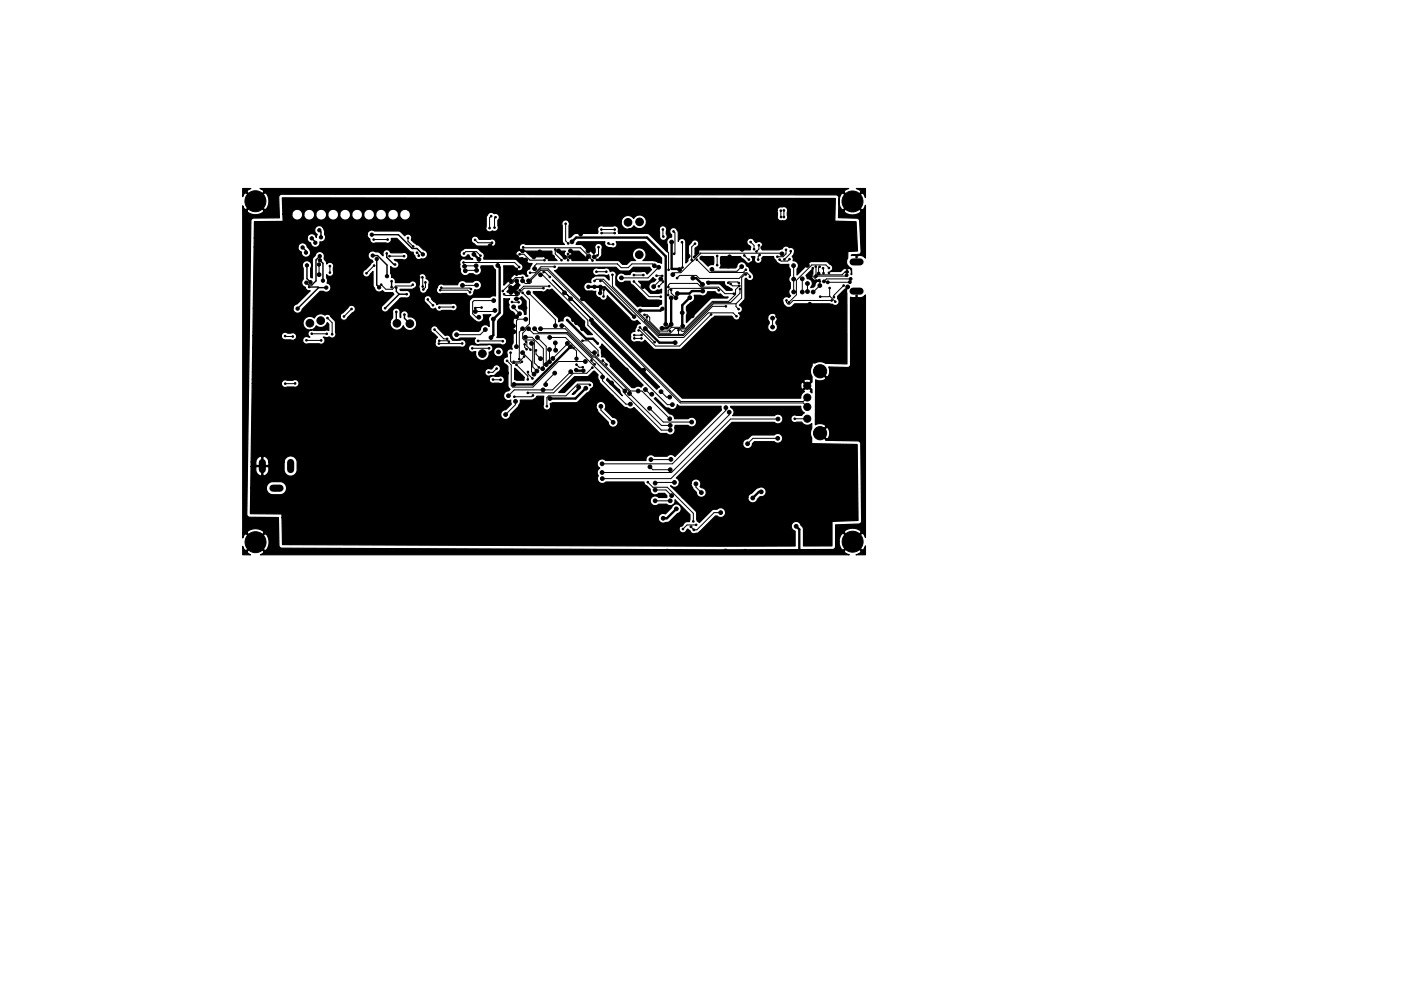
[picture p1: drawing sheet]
<svg xmlns="http://www.w3.org/2000/svg" width="297mm" height="210mm" viewBox="0 0 297 210" stroke-linecap="round" stroke-linejoin="round" font-family="sans-serif">
<path d="M180.9 55.6h1.5M180.9 61.8h1.5M55.6 98.1v1.5M61.6 98.1v1.5M57.9 103.6h1.5" fill="none" stroke="#000" stroke-width="1.5"/>
<g fill="#000" stroke="#000" stroke-width=".21">
<circle cx="54.2" cy="42.7" r="2.22"/>
<circle cx="62" cy="53.7" r=".4"/>
<circle cx="64.2" cy="52.5" r=".35"/>
<circle cx="64.9" cy="53.6" r=".35"/>
<circle cx="65" cy="60" r=".35"/>
<circle cx="65.1" cy="56.3" r=".35"/>
<circle cx="65.8" cy="59.9" r=".35"/>
<circle cx="66.1" cy="50.6" r=".35"/>
<circle cx="66.9" cy="51.5" r=".35"/>
<circle cx="67.6" cy="56.1" r=".35"/>
<circle cx="67.7" cy="58.3" r=".4"/>
<circle cx="67.7" cy="48.8" r=".35"/>
<circle cx="67.8" cy="54.3" r=".35"/>
<circle cx="67.8" cy="55.2" r=".35"/>
<circle cx="68" cy="50.3" r=".35"/>
<circle cx="68.5" cy="59.5" r=".35"/>
<circle cx="69.6" cy="54.6" r=".35"/>
<circle cx="70" cy="56.4" r=".17"/>
<circle cx="70" cy="57.8" r=".17"/>
<circle cx="77.7" cy="58" r=".17"/>
<circle cx="78.8" cy="49.8" r=".35"/>
<circle cx="79" cy="54.2" r=".35"/>
<circle cx="79.2" cy="50.8" r=".17"/>
<circle cx="79.3" cy="56.3" r=".17"/>
<circle cx="79.9" cy="54.9" r=".35"/>
<circle cx="82" cy="53.8" r=".18"/>
<circle cx="82.1" cy="58.6" r=".35"/>
<circle cx="82.2" cy="50.8" r=".17"/>
<circle cx="82.6" cy="54.3" r=".18"/>
<circle cx="83" cy="57.9" r=".17"/>
<circle cx="83" cy="59.7" r=".17"/>
<circle cx="83.8" cy="56.1" r=".17"/>
<circle cx="84.4" cy="57.7" r=".17"/>
<circle cx="85.7" cy="54.3" r=".17"/>
<circle cx="86.5" cy="50.5" r=".17"/>
<circle cx="87.6" cy="52.3" r=".17"/>
<circle cx="88.4" cy="53.6" r=".17"/>
<circle cx="88.6" cy="58.8" r=".4"/>
<circle cx="88.8" cy="54.3" r=".17"/>
<circle cx="89.5" cy="58.8" r=".17"/>
<circle cx="89.7" cy="54" r=".35"/>
<circle cx="90.2" cy="59.9" r=".17"/>
<circle cx="98.3" cy="55.7" r=".18"/>
<circle cx="98.4" cy="53.8" r=".17"/>
<circle cx="98.5" cy="56.5" r=".4"/>
<circle cx="98.7" cy="57.4" r=".4"/>
<circle cx="100.5" cy="54" r=".4"/>
<circle cx="100.7" cy="50.9" r=".18"/>
<circle cx="100.9" cy="56.4" r=".4"/>
<circle cx="101" cy="57.4" r=".4"/>
<circle cx="101.5" cy="55" r=".4"/>
<circle cx="101.9" cy="54.2" r=".18"/>
<circle cx="103" cy="58" r=".4"/>
<circle cx="103.8" cy="48.4" r=".18"/>
<circle cx="103.9" cy="52.1" r=".4"/>
<circle cx="104.1" cy="45.9" r=".17"/>
<circle cx="104.3" cy="51.5" r=".18"/>
<circle cx="104.8" cy="48.3" r=".17"/>
<circle cx="105.1" cy="46.1" r=".17"/>
<circle cx="105.5" cy="56.3" r=".4"/>
<circle cx="108" cy="49.6" r=".4"/>
<circle cx="108.3" cy="58.3" r=".17"/>
<circle cx="108.3" cy="59.6" r=".4"/>
<circle cx="108.3" cy="54.5" r=".4"/>
<circle cx="109.5" cy="58.3" r=".17"/>
<circle cx="109.5" cy="54.5" r=".4"/>
<circle cx="109.5" cy="59.6" r=".4"/>
<circle cx="109.5" cy="57" r=".17"/>
<circle cx="109.6" cy="52.6" r=".18"/>
<circle cx="110.1" cy="56.7" r=".18"/>
<circle cx="110.1" cy="55.1" r=".4"/>
<circle cx="110.2" cy="53.9" r=".17"/>
<circle cx="110.8" cy="58.9" r=".17"/>
<circle cx="110.8" cy="59.6" r=".4"/>
<circle cx="110.8" cy="53.2" r=".4"/>
<circle cx="110.9" cy="52.5" r=".17"/>
<circle cx="111.5" cy="55.2" r=".4"/>
<circle cx="112.1" cy="59.6" r=".4"/>
<circle cx="112.4" cy="57.9" r=".17"/>
<circle cx="113" cy="53.8" r=".18"/>
<circle cx="113.2" cy="54.5" r=".4"/>
<circle cx="113.3" cy="57" r=".4"/>
<circle cx="113.6" cy="49.3" r=".4"/>
<circle cx="114.5" cy="53.4" r=".4"/>
<circle cx="114.6" cy="58.3" r=".4"/>
<circle cx="115.2" cy="57.7" r=".17"/>
<circle cx="115.5" cy="55.2" r=".17"/>
<circle cx="115.9" cy="54.5" r=".4"/>
<circle cx="116.6" cy="58.8" r=".18"/>
<circle cx="117.1" cy="54.5" r=".4"/>
<circle cx="117.6" cy="56.6" r=".18"/>
<circle cx="117.7" cy="52.9" r=".17"/>
<circle cx="118.4" cy="53.2" r=".4"/>
<circle cx="119.1" cy="55.2" r=".17"/>
<circle cx="119.8" cy="54.6" r=".4"/>
<circle cx="119.9" cy="47.5" r=".17"/>
<circle cx="120.4" cy="53.9" r=".17"/>
<circle cx="120.5" cy="55.2" r=".17"/>
<circle cx="120.5" cy="51.6" r=".17"/>
<circle cx="120.5" cy="46.1" r=".4"/>
<circle cx="121" cy="54.5" r=".4"/>
<circle cx="121" cy="53.2" r=".4"/>
<circle cx="121.3" cy="51.3" r=".4"/>
<circle cx="122.2" cy="54.5" r=".4"/>
<circle cx="123.1" cy="49.7" r=".4"/>
<circle cx="123.5" cy="54.5" r=".4"/>
<circle cx="124.7" cy="54.5" r=".4"/>
<circle cx="124.7" cy="53.2" r=".4"/>
<circle cx="125.6" cy="55.3" r=".17"/>
<circle cx="126" cy="54.5" r=".4"/>
<circle cx="126.1" cy="59.6" r=".18"/>
<circle cx="126.5" cy="57.6" r=".17"/>
<circle cx="126.6" cy="54.2" r=".17"/>
<circle cx="126.9" cy="52.4" r=".17"/>
<circle cx="127.3" cy="59.6" r=".18"/>
<circle cx="127.4" cy="54.9" r=".35"/>
<circle cx="127.5" cy="48.7" r=".17"/>
<circle cx="127.5" cy="49.4" r=".18"/>
<circle cx="128.5" cy="57.6" r=".18"/>
<circle cx="129" cy="51.6" r=".17"/>
<circle cx="129.8" cy="58.3" r=".18"/>
<circle cx="130" cy="51.8" r=".17"/>
<circle cx="130.1" cy="54" r=".4"/>
<circle cx="130.3" cy="49.4" r=".17"/>
<circle cx="130.3" cy="48.7" r=".17"/>
<circle cx="131.1" cy="54.5" r=".17"/>
<circle cx="131.8" cy="59" r=".4"/>
<circle cx="132.4" cy="55.8" r=".17"/>
<circle cx="133.2" cy="47.2" r=".81"/>
<circle cx="134.4" cy="59.7" r=".17"/>
<circle cx="134.4" cy="58.4" r=".17"/>
<circle cx="135.5" cy="54" r=".81"/>
<circle cx="135.6" cy="47.1" r=".81"/>
<circle cx="136.3" cy="57.2" r=".4"/>
<circle cx="136.4" cy="58.3" r=".17"/>
<circle cx="138.6" cy="53.2" r=".17"/>
<circle cx="138.8" cy="56.4" r=".4"/>
<circle cx="139.2" cy="58.5" r=".17"/>
<circle cx="139.6" cy="54.4" r=".17"/>
<circle cx="139.6" cy="56.7" r=".4"/>
<circle cx="140.1" cy="59.2" r=".4"/>
<circle cx="140.4" cy="58.5" r=".17"/>
<circle cx="140.5" cy="48.7" r=".18"/>
<circle cx="140.6" cy="59.7" r=".17"/>
<circle cx="140.6" cy="50.2" r=".17"/>
<circle cx="141" cy="47.6" r=".17"/>
<circle cx="141.2" cy="53" r=".18"/>
<circle cx="141.8" cy="57.2" r=".18"/>
<circle cx="142.4" cy="51.4" r=".4"/>
<circle cx="142.6" cy="58.3" r=".4"/>
<circle cx="142.8" cy="49.1" r=".17"/>
<circle cx="142.9" cy="53.8" r=".18"/>
<circle cx="143.6" cy="59" r=".17"/>
<circle cx="144.1" cy="57.2" r=".4"/>
<circle cx="144.6" cy="51.4" r=".18"/>
<circle cx="144.7" cy="56.7" r=".17"/>
<circle cx="145.9" cy="54.3" r=".4"/>
<circle cx="146.6" cy="55.1" r=".17"/>
<circle cx="146.9" cy="59" r=".4"/>
<circle cx="147.2" cy="54.5" r=".17"/>
<circle cx="147.3" cy="51.7" r=".17"/>
<circle cx="147.7" cy="55.1" r=".17"/>
<circle cx="148.8" cy="54.7" r=".4"/>
<circle cx="150.2" cy="60" r=".35"/>
<circle cx="150.7" cy="51.6" r=".4"/>
<circle cx="151" cy="57.2" r=".4"/>
<circle cx="152" cy="54.3" r=".17"/>
<circle cx="152" cy="56.3" r=".17"/>
<circle cx="154.4" cy="60" r=".17"/>
<circle cx="154.4" cy="56.4" r=".4"/>
<circle cx="154.7" cy="54.5" r=".4"/>
<circle cx="157.3" cy="56.6" r=".4"/>
<circle cx="157.3" cy="52.9" r=".4"/>
<circle cx="157.8" cy="54.2" r=".17"/>
<circle cx="158.1" cy="58.2" r=".17"/>
<circle cx="158.1" cy="57.2" r=".17"/>
<circle cx="158.8" cy="55.1" r=".17"/>
<circle cx="159" cy="58.7" r=".17"/>
<circle cx="159.2" cy="51.3" r=".17"/>
<circle cx="159.3" cy="55.9" r=".4"/>
<circle cx="159.9" cy="52.9" r=".17"/>
<circle cx="160.4" cy="53.4" r=".17"/>
<circle cx="160.7" cy="55.1" r=".17"/>
<circle cx="160.8" cy="50.4" r=".17"/>
<circle cx="160.9" cy="52" r=".17"/>
<circle cx="161" cy="54.1" r=".17"/>
<circle cx="161.7" cy="52.5" r=".4"/>
<circle cx="162.3" cy="59" r=".4"/>
<circle cx="163.7" cy="50.2" r=".17"/>
<circle cx="163.8" cy="56" r=".4"/>
<circle cx="163.9" cy="48.6" r=".35"/>
<circle cx="164.8" cy="54.5" r=".17"/>
<circle cx="165.3" cy="55.1" r=".17"/>
<circle cx="165.6" cy="44.7" r=".17"/>
<circle cx="165.6" cy="46" r=".17"/>
<circle cx="165.8" cy="53.9" r=".4"/>
<circle cx="165.9" cy="51.4" r=".18"/>
<circle cx="166.2" cy="46" r=".17"/>
<circle cx="166.2" cy="44.6" r=".17"/>
<circle cx="166.3" cy="55" r=".18"/>
<circle cx="166.6" cy="53" r=".18"/>
<circle cx="167.4" cy="55" r=".17"/>
<circle cx="167.6" cy="53.3" r=".18"/>
<circle cx="168.2" cy="56.4" r=".4"/>
<circle cx="168.3" cy="59.2" r=".4"/>
<circle cx="168.7" cy="54" r=".17"/>
<circle cx="170.1" cy="59.2" r=".4"/>
<circle cx="171.2" cy="56.3" r=".4"/>
<circle cx="172.3" cy="56.9" r=".17"/>
<circle cx="173" cy="56.6" r=".17"/>
<circle cx="173" cy="58.6" r=".3"/>
<circle cx="173.6" cy="58.1" r=".3"/>
<circle cx="173.8" cy="56.6" r=".18"/>
<circle cx="173.8" cy="59.7" r=".17"/>
<circle cx="174" cy="54.2" r=".17"/>
<circle cx="174.5" cy="56.9" r=".17"/>
<circle cx="174.6" cy="58" r=".17"/>
<circle cx="174.7" cy="59.7" r=".3"/>
<circle cx="175.5" cy="59.9" r=".3"/>
<circle cx="175.7" cy="56.9" r=".17"/>
<circle cx="175.7" cy="57.9" r=".17"/>
<circle cx="179.5" cy="58.4" r=".3"/>
<circle cx="179.6" cy="56.7" r=".4"/>
<circle cx="179.6" cy="57.7" r=".3"/>
<circle cx="180.2" cy="59.9" r=".3"/>
<circle cx="180.3" cy="59.2" r=".3"/>
<circle cx="180.7" cy="42.7" r="2.22"/>
<circle cx="182" cy="54.1" r=".17"/>
<circle cx="182.6" cy="45.3" r=".17"/>
<circle cx="58.4" cy="72.7" r=".4"/>
<circle cx="60.4" cy="71.3" r=".18"/>
<circle cx="61.8" cy="62.8" r=".17"/>
<circle cx="62" cy="62.2" r=".17"/>
<circle cx="62.1" cy="71.4" r=".17"/>
<circle cx="63.1" cy="65.5" r=".35"/>
<circle cx="63.4" cy="70.5" r=".4"/>
<circle cx="65" cy="72.2" r=".17"/>
<circle cx="65.6" cy="60.9" r=".17"/>
<circle cx="65.7" cy="68.6" r=".81"/>
<circle cx="66.1" cy="70.8" r=".17"/>
<circle cx="68" cy="68" r=".81"/>
<circle cx="68.1" cy="72.2" r=".17"/>
<circle cx="69" cy="63.2" r=".17"/>
<circle cx="69.2" cy="61" r=".35"/>
<circle cx="69.3" cy="70.8" r=".17"/>
<circle cx="69.4" cy="67.5" r=".18"/>
<circle cx="70.4" cy="70.9" r=".17"/>
<circle cx="72.9" cy="67.1" r=".17"/>
<circle cx="74.5" cy="65.6" r=".17"/>
<circle cx="80.4" cy="61" r=".35"/>
<circle cx="80.7" cy="62.6" r=".17"/>
<circle cx="80.8" cy="60.4" r=".17"/>
<circle cx="81.7" cy="65.4" r=".17"/>
<circle cx="82" cy="70.3" r=".17"/>
<circle cx="83" cy="60.9" r=".17"/>
<circle cx="84" cy="61" r=".17"/>
<circle cx="84" cy="66.2" r=".17"/>
<circle cx="84.1" cy="68.6" r=".81"/>
<circle cx="85.7" cy="66.7" r=".18"/>
<circle cx="86.2" cy="62.4" r=".17"/>
<circle cx="86.9" cy="68.7" r=".81"/>
<circle cx="87.5" cy="63.4" r=".18"/>
<circle cx="87.5" cy="60.4" r=".17"/>
<circle cx="89.6" cy="60.8" r=".17"/>
<circle cx="89.8" cy="61.4" r=".17"/>
<circle cx="90.7" cy="63.5" r=".17"/>
<circle cx="91.8" cy="64.8" r=".18"/>
<circle cx="92.1" cy="69.9" r=".17"/>
<circle cx="93.1" cy="72.9" r=".17"/>
<circle cx="93.1" cy="72.3" r=".18"/>
<circle cx="93.1" cy="65.2" r=".17"/>
<circle cx="93.3" cy="61.6" r=".18"/>
<circle cx="93.5" cy="61" r=".17"/>
<circle cx="94.8" cy="71.9" r=".18"/>
<circle cx="95.2" cy="72.5" r=".17"/>
<circle cx="96.1" cy="65.1" r=".17"/>
<circle cx="96.8" cy="71" r=".4"/>
<circle cx="98" cy="72.9" r=".17"/>
<circle cx="98.1" cy="60.5" r=".4"/>
<circle cx="99.7" cy="62" r=".17"/>
<circle cx="99.8" cy="61.3" r=".17"/>
<circle cx="100.1" cy="73.9" r=".17"/>
<circle cx="100.8" cy="65.4" r=".17"/>
<circle cx="100.8" cy="66.1" r=".4"/>
<circle cx="101.1" cy="60.5" r=".4"/>
<circle cx="101.4" cy="72.3" r=".17"/>
<circle cx="101.5" cy="67.3" r=".4"/>
<circle cx="102.1" cy="65.2" r=".17"/>
<circle cx="102.3" cy="75" r=".81"/>
<circle cx="102.9" cy="69.9" r=".4"/>
<circle cx="103.6" cy="79" r=".18"/>
<circle cx="103.7" cy="73.9" r=".17"/>
<circle cx="104" cy="60.6" r=".35"/>
<circle cx="104.1" cy="71.6" r=".4"/>
<circle cx="104.6" cy="67.7" r=".4"/>
<circle cx="104.7" cy="63.8" r=".4"/>
<circle cx="104.9" cy="65.9" r=".4"/>
<circle cx="104.9" cy="75.9" r=".35"/>
<circle cx="105.3" cy="78.2" r=".17"/>
<circle cx="105.7" cy="74.7" r=".4"/>
<circle cx="106.6" cy="72.4" r=".17"/>
<circle cx="106.6" cy="61.7" r=".17"/>
<circle cx="106.9" cy="62.4" r=".18"/>
<circle cx="107.4" cy="79.2" r=".4"/>
<circle cx="107.5" cy="76.5" r=".18"/>
<circle cx="108.3" cy="61" r=".4"/>
<circle cx="108.3" cy="72.3" r=".4"/>
<circle cx="108.3" cy="74.8" r=".17"/>
<circle cx="108.3" cy="67.2" r=".4"/>
<circle cx="108.3" cy="62" r=".4"/>
<circle cx="108.5" cy="64.1" r=".17"/>
<circle cx="108.9" cy="69.1" r=".4"/>
<circle cx="108.9" cy="65.1" r=".4"/>
<circle cx="108.9" cy="70.4" r=".4"/>
<circle cx="108.9" cy="76.8" r=".18"/>
<circle cx="109.5" cy="77.4" r=".18"/>
<circle cx="109.5" cy="73.5" r=".4"/>
<circle cx="109.5" cy="67.2" r=".4"/>
<circle cx="109.5" cy="61" r=".4"/>
<circle cx="109.5" cy="62.1" r=".4"/>
<circle cx="109.5" cy="63.4" r=".4"/>
<circle cx="109.9" cy="64.1" r=".18"/>
<circle cx="110.1" cy="76.2" r=".17"/>
<circle cx="110.2" cy="66.6" r=".4"/>
<circle cx="110.2" cy="61.6" r=".18"/>
<circle cx="110.5" cy="79.9" r=".35"/>
<circle cx="110.7" cy="76.7" r=".17"/>
<circle cx="110.8" cy="62.1" r=".17"/>
<circle cx="110.8" cy="74.8" r=".4"/>
<circle cx="110.8" cy="69.7" r=".4"/>
<circle cx="111.1" cy="75.6" r=".18"/>
<circle cx="111.2" cy="73.1" r=".17"/>
<circle cx="111.4" cy="65.3" r=".35"/>
<circle cx="111.4" cy="71.6" r=".4"/>
<circle cx="111.5" cy="67.7" r=".4"/>
<circle cx="111.5" cy="72.5" r=".17"/>
<circle cx="111.6" cy="74.1" r=".17"/>
<circle cx="111.9" cy="78.9" r=".17"/>
<circle cx="112" cy="62.1" r=".4"/>
<circle cx="112.1" cy="69.7" r=".4"/>
<circle cx="112.5" cy="74.2" r=".17"/>
<circle cx="112.7" cy="72.9" r=".4"/>
<circle cx="113.2" cy="79.4" r=".4"/>
<circle cx="113.3" cy="69.7" r=".4"/>
<circle cx="113.6" cy="74.3" r=".18"/>
<circle cx="113.8" cy="78.7" r=".4"/>
<circle cx="113.9" cy="71.6" r=".4"/>
<circle cx="114.3" cy="78" r=".18"/>
<circle cx="114.6" cy="69.7" r=".4"/>
<circle cx="114.6" cy="76.1" r=".4"/>
<circle cx="115" cy="78.2" r=".4"/>
<circle cx="115.2" cy="61.1" r=".17"/>
<circle cx="115.8" cy="77.3" r=".4"/>
<circle cx="115.9" cy="62.1" r=".4"/>
<circle cx="116.5" cy="60.7" r=".17"/>
<circle cx="116.5" cy="76.8" r=".4"/>
<circle cx="116.5" cy="74.2" r=".4"/>
<circle cx="116.5" cy="71.6" r=".4"/>
<circle cx="117.2" cy="76.1" r=".4"/>
<circle cx="117.6" cy="79.2" r=".4"/>
<circle cx="117.7" cy="72.7" r=".4"/>
<circle cx="117.7" cy="69.1" r=".4"/>
<circle cx="117.8" cy="66.4" r=".35"/>
<circle cx="117.8" cy="74.3" r=".4"/>
<circle cx="118.5" cy="63.4" r=".4"/>
<circle cx="118.5" cy="64.5" r=".4"/>
<circle cx="119.1" cy="69.1" r=".4"/>
<circle cx="119.7" cy="64.7" r=".4"/>
<circle cx="119.7" cy="62.1" r=".4"/>
<circle cx="119.8" cy="65.9" r=".4"/>
<circle cx="120.2" cy="67.9" r=".17"/>
<circle cx="120.3" cy="72.9" r=".4"/>
<circle cx="121" cy="65.9" r=".4"/>
<circle cx="121" cy="63.4" r=".4"/>
<circle cx="121" cy="73.6" r=".4"/>
<circle cx="121" cy="78.9" r=".4"/>
<circle cx="121.6" cy="67.9" r=".4"/>
<circle cx="121.6" cy="73.8" r=".17"/>
<circle cx="122.2" cy="78.5" r=".35"/>
<circle cx="122.2" cy="76.1" r=".35"/>
<circle cx="122.2" cy="77.4" r=".17"/>
<circle cx="122.2" cy="68.5" r=".4"/>
<circle cx="122.9" cy="67.9" r=".4"/>
<circle cx="123.5" cy="63.4" r=".4"/>
<circle cx="123.5" cy="69.7" r=".4"/>
<circle cx="123.5" cy="72.3" r=".18"/>
<circle cx="123.5" cy="77.9" r=".17"/>
<circle cx="123.6" cy="68.3" r=".4"/>
<circle cx="123.7" cy="78.6" r=".35"/>
<circle cx="124.1" cy="76.7" r=".4"/>
<circle cx="124.8" cy="60.8" r=".35"/>
<circle cx="124.8" cy="63.4" r=".4"/>
<circle cx="124.8" cy="62.1" r=".4"/>
<circle cx="125.4" cy="67.9" r=".4"/>
<circle cx="125.4" cy="76.4" r=".17"/>
<circle cx="125.6" cy="78" r=".18"/>
<circle cx="126" cy="60.9" r=".35"/>
<circle cx="126" cy="63.4" r=".4"/>
<circle cx="126" cy="74.8" r=".4"/>
<circle cx="126.1" cy="77.3" r=".18"/>
<circle cx="126.7" cy="72.9" r=".18"/>
<circle cx="126.8" cy="75.4" r=".17"/>
<circle cx="127.2" cy="62.2" r=".35"/>
<circle cx="127.3" cy="60.9" r=".35"/>
<circle cx="127.7" cy="80" r=".4"/>
<circle cx="127.8" cy="76.5" r=".17"/>
<circle cx="127.9" cy="62.9" r=".17"/>
<circle cx="128" cy="61.5" r=".17"/>
<circle cx="128.6" cy="77.3" r=".17"/>
<circle cx="132.8" cy="78.5" r=".4"/>
<circle cx="134.2" cy="77" r=".35"/>
<circle cx="134.5" cy="67.2" r=".35"/>
<circle cx="134.5" cy="71.1" r=".18"/>
<circle cx="134.5" cy="71.8" r=".17"/>
<circle cx="134.9" cy="61.4" r=".18"/>
<circle cx="135.2" cy="68.3" r=".17"/>
<circle cx="135.2" cy="64.6" r=".18"/>
<circle cx="135.4" cy="70.1" r=".17"/>
<circle cx="135.7" cy="69.5" r=".18"/>
<circle cx="135.8" cy="65.9" r=".35"/>
<circle cx="135.9" cy="62.4" r=".18"/>
<circle cx="136" cy="71.8" r=".17"/>
<circle cx="136" cy="71.1" r=".17"/>
<circle cx="136.3" cy="60.8" r=".4"/>
<circle cx="136.5" cy="78.5" r=".4"/>
<circle cx="136.6" cy="66.8" r=".17"/>
<circle cx="136.8" cy="69.7" r=".4"/>
<circle cx="137.2" cy="67.2" r=".17"/>
<circle cx="137.7" cy="64.7" r=".17"/>
<circle cx="137.8" cy="61.8" r=".17"/>
<circle cx="138.6" cy="60.8" r=".4"/>
<circle cx="138.8" cy="72.6" r=".17"/>
<circle cx="139.7" cy="60.7" r=".17"/>
<circle cx="140.1" cy="62.9" r=".18"/>
<circle cx="140.3" cy="69.6" r=".4"/>
<circle cx="140.4" cy="65.5" r=".35"/>
<circle cx="141.1" cy="68.8" r=".4"/>
<circle cx="141.7" cy="62.6" r=".18"/>
<circle cx="141.7" cy="60.9" r=".17"/>
<circle cx="142" cy="70.2" r=".17"/>
<circle cx="142" cy="74.8" r=".4"/>
<circle cx="142.3" cy="63.2" r=".4"/>
<circle cx="142.3" cy="61.5" r=".17"/>
<circle cx="142.3" cy="68.8" r=".4"/>
<circle cx="143.2" cy="72.7" r=".4"/>
<circle cx="143.3" cy="63.2" r=".4"/>
<circle cx="143.6" cy="62.3" r=".4"/>
<circle cx="143.9" cy="70" r=".17"/>
<circle cx="144.6" cy="66.3" r=".4"/>
<circle cx="144.7" cy="69.2" r=".4"/>
<circle cx="146" cy="65" r=".4"/>
<circle cx="146.3" cy="63.1" r=".4"/>
<circle cx="146.8" cy="67" r=".35"/>
<circle cx="149" cy="60.3" r=".4"/>
<circle cx="149" cy="61.8" r=".4"/>
<circle cx="150.8" cy="66.7" r=".18"/>
<circle cx="151.8" cy="67.5" r=".35"/>
<circle cx="152.4" cy="61.6" r=".18"/>
<circle cx="153.9" cy="65" r=".17"/>
<circle cx="154.9" cy="61.4" r=".17"/>
<circle cx="154.9" cy="60.2" r=".17"/>
<circle cx="155.6" cy="62.3" r=".18"/>
<circle cx="156.2" cy="67.1" r=".17"/>
<circle cx="156.6" cy="65.6" r=".18"/>
<circle cx="156.6" cy="60" r=".17"/>
<circle cx="156.7" cy="60.6" r=".17"/>
<circle cx="156.9" cy="61.3" r=".17"/>
<circle cx="157.9" cy="64.1" r=".4"/>
<circle cx="158.5" cy="65.5" r=".17"/>
<circle cx="159.2" cy="62.8" r=".4"/>
<circle cx="163.8" cy="69.4" r=".4"/>
<circle cx="163.8" cy="67.5" r=".4"/>
<circle cx="164.9" cy="67.1" r=".4"/>
<circle cx="166.7" cy="63.7" r=".17"/>
<circle cx="167.3" cy="64.2" r=".17"/>
<circle cx="168.3" cy="61.9" r=".4"/>
<circle cx="168.6" cy="65.3" r=".4"/>
<circle cx="169.3" cy="67" r=".4"/>
<circle cx="170.1" cy="62" r=".4"/>
<circle cx="171.1" cy="71.3" r=".4"/>
<circle cx="171.2" cy="61.9" r=".4"/>
<circle cx="171.2" cy="60.2" r=".4"/>
<circle cx="171.7" cy="64.6" r=".4"/>
<circle cx="172.4" cy="62" r=".4"/>
<circle cx="173.8" cy="60.6" r=".4"/>
<circle cx="173.9" cy="78.8" r="1.4"/>
<circle cx="173.9" cy="62.9" r=".18"/>
<circle cx="175.9" cy="61.1" r=".17"/>
<circle cx="176.3" cy="63.7" r=".17"/>
<circle cx="176.8" cy="63.1" r=".18"/>
<circle cx="177.1" cy="64" r=".17"/>
<circle cx="178.9" cy="60.6" r=".17"/>
<circle cx="179.7" cy="60.9" r=".4"/>
<circle cx="58.4" cy="83.4" r=".4"/>
<circle cx="60.5" cy="81.4" r=".17"/>
<circle cx="62.6" cy="81.3" r=".18"/>
<circle cx="104.5" cy="80.5" r=".17"/>
<circle cx="106.1" cy="80.6" r=".17"/>
<circle cx="107.2" cy="88" r=".4"/>
<circle cx="107.8" cy="85.5" r=".35"/>
<circle cx="107.8" cy="84" r=".4"/>
<circle cx="109" cy="81.6" r=".4"/>
<circle cx="109.1" cy="84.2" r=".18"/>
<circle cx="109.3" cy="85.2" r=".4"/>
<circle cx="111.9" cy="80.5" r=".17"/>
<circle cx="111.9" cy="83.3" r=".18"/>
<circle cx="112.9" cy="80.3" r=".17"/>
<circle cx="113" cy="83.9" r=".17"/>
<circle cx="115.1" cy="82.7" r=".4"/>
<circle cx="115.7" cy="81.6" r=".4"/>
<circle cx="115.9" cy="86.2" r=".17"/>
<circle cx="116.6" cy="84.6" r=".4"/>
<circle cx="120" cy="86.4" r=".4"/>
<circle cx="121.2" cy="90.4" r=".4"/>
<circle cx="121.8" cy="83.3" r=".18"/>
<circle cx="122.7" cy="82.1" r=".4"/>
<circle cx="124.2" cy="82.4" r=".4"/>
<circle cx="124.7" cy="86.6" r=".17"/>
<circle cx="125.1" cy="81.7" r=".17"/>
<circle cx="127.4" cy="86.2" r=".4"/>
<circle cx="127.6" cy="98.4" r=".4"/>
<circle cx="129.6" cy="81.2" r=".4"/>
<circle cx="129.8" cy="84" r=".18"/>
<circle cx="130" cy="89.6" r=".4"/>
<circle cx="130.2" cy="88.2" r=".4"/>
<circle cx="131.2" cy="82.7" r=".17"/>
<circle cx="132.5" cy="83" r=".4"/>
<circle cx="133.5" cy="83.5" r=".4"/>
<circle cx="133.6" cy="85.7" r=".4"/>
<circle cx="135.3" cy="83" r=".4"/>
<circle cx="136.8" cy="82.6" r=".4"/>
<circle cx="137.7" cy="86.6" r=".4"/>
<circle cx="137.8" cy="99" r=".4"/>
<circle cx="138" cy="97.5" r=".4"/>
<circle cx="138.2" cy="83.6" r=".4"/>
<circle cx="140.2" cy="83.1" r=".4"/>
<circle cx="142" cy="84.2" r=".4"/>
<circle cx="142" cy="88.9" r=".4"/>
<circle cx="142.1" cy="90.3" r=".4"/>
<circle cx="142.1" cy="99.7" r=".4"/>
<circle cx="142.1" cy="91.3" r=".4"/>
<circle cx="142.2" cy="97.5" r=".4"/>
<circle cx="142.6" cy="85.9" r=".4"/>
<circle cx="143.9" cy="94.8" r=".4"/>
<circle cx="146.6" cy="89.5" r=".4"/>
<circle cx="148" cy="98.7" r=".4"/>
<circle cx="149.9" cy="87" r=".4"/>
<circle cx="150" cy="83.9" r=".4"/>
<circle cx="153.9" cy="86.5" r=".4"/>
<circle cx="154.6" cy="87.4" r=".4"/>
<circle cx="158.5" cy="94.1" r=".4"/>
<circle cx="162.8" cy="90.8" r=".4"/>
<circle cx="164.9" cy="93" r=".4"/>
<circle cx="165" cy="88.9" r=".4"/>
<circle cx="165.3" cy="86.9" r=".4"/>
<circle cx="165.3" cy="83.8" r=".4"/>
<circle cx="166.7" cy="90.7" r=".4"/>
<circle cx="168.5" cy="88.8" r=".17"/>
<circle cx="171.2" cy="81.8" r=".75"/>
<circle cx="171.2" cy="86.3" r=".75"/>
<circle cx="171.2" cy="88.8" r=".75"/>
<circle cx="171.2" cy="84.3" r=".75"/>
<circle cx="173.9" cy="91.9" r="1.4"/>
<circle cx="54.2" cy="115" r="2.22"/>
<circle cx="54.4" cy="111.4" r=".4"/>
<circle cx="54.5" cy="106.2" r=".4"/>
<circle cx="127.6" cy="100.2" r=".4"/>
<circle cx="127.7" cy="101.5" r=".4"/>
<circle cx="137.3" cy="102.3" r=".17"/>
<circle cx="138.9" cy="104" r=".4"/>
<circle cx="138.9" cy="102.5" r=".4"/>
<circle cx="138.9" cy="106.3" r=".4"/>
<circle cx="140.6" cy="110" r=".4"/>
<circle cx="141.5" cy="116.9" r=".4"/>
<circle cx="142.1" cy="106.3" r=".4"/>
<circle cx="142.4" cy="105.2" r=".4"/>
<circle cx="143" cy="102.4" r=".4"/>
<circle cx="143.4" cy="108" r=".4"/>
<circle cx="144.4" cy="111.2" r=".4"/>
<circle cx="144.8" cy="112.2" r=".17"/>
<circle cx="146.5" cy="111.8" r=".2"/>
<circle cx="147" cy="110.6" r=".17"/>
<circle cx="147.1" cy="112.4" r=".2"/>
<circle cx="147.6" cy="102.7" r=".4"/>
<circle cx="147.6" cy="111.3" r=".17"/>
<circle cx="148.2" cy="109.8" r=".4"/>
<circle cx="148.5" cy="113" r=".25"/>
<circle cx="148.7" cy="104.5" r=".4"/>
<circle cx="152.8" cy="108.8" r=".4"/>
<circle cx="153.8" cy="116.9" r=".4"/>
<circle cx="158" cy="117" r=".4"/>
<circle cx="159.6" cy="105.7" r=".4"/>
<circle cx="161.4" cy="104.4" r=".4"/>
<circle cx="168.3" cy="103.6" r=".4"/>
<circle cx="168.8" cy="111.7" r=".4"/>
<circle cx="169.5" cy="116.9" r=".4"/>
<circle cx="173.1" cy="115" r=".4"/>
<circle cx="180.8" cy="114.9" r="2.22"/>
</g>
<g fill="none" stroke="#000" stroke-width=".5">
<path d="M100.5 54l1 1M101.5 55h.1M105.5 56.3l.4 .4v9.7l-1.3 1.3v3.4l-.5 .5M121.3 51.3l.9-.9h15l3.9 4v14.4M142.4 51.4v5.7h1.5l.2 .1M146.9 59h.7l1.3 1.3M148 52.9v.8l-.8 .8M120.2 67.9l4 4h1.5l1 1M121 73.6l-8.1 8h-3.9M122.2 78.5l.1 .1h1.4M124.8 60.8l2.5 .1-.1 1.3v-.7l.5-.5h.5l6.3 6.2M126 60.8v.1"/>
<path d="M136.8 69.7l3 3h3.4M140.4 65.5l-.4 .4h-4.3M142.3 63.2v5.6M142.3 68.8l-.9 .8h-1.1M146.2 63.1l-1.6 1.6 .2 4.5M149 61.8h-2.3l-.5 .5h-2.6M124.2 82.4l-2.2 2.2h-5.4M143.4 108l-2 2h-.8M161.4 104.4h-.5l-1.3 1.3M168.8 111.7l.7 .6v4.6"/>
</g>
<g fill="none" stroke="#000" stroke-width=".21">
<path d="M67.6 56.1h.1M67.7 56.1v2.2M70 56.4v1.4M79.2 50.8h3M79.2 50.8h.1M79.3 56.3l-1.6 1.7M82.6 54.3h3.1M86.5 50.5v.7l1.1 1.1M88.4 53.6l.4 .4v.3M89.5 58.8l.1 2M90.2 59.9v1.1l-.4 .4M98.3 55.7h10.8l1 1"/>
<path d="M98.4 53.8l.4-.4h2.2l.9 .8M100.7 50.9l.6 .6h3M101 56.4l-2.5 .1M101.1 57.4h-2.4M104.1 45.9l-.3 .3v2.2M105.1 46.1l-.3 .2v2M109.5 57v1.3M110.2 53.9h.9l1.2 1.3h3.2M110.8 58.9h-1.5l-.5 .5v.5l-.3 .3h-.3l-1.6 1.5M110.8 59.6l.6 .6h.9l.3-.3v-.5l2.1-2.1h1.4l28.1 28.2h26.1l.9 .8M110.9 52.5l12.1 .1 1.4 1.3h.6l.2 .3v.7l.4 .4M112.1 59.6l2.5-2.6h1.6l28.2 28.2h25.9l.9-.9"/>
<path d="M114.6 58.3h.4l9.6 9.6v1.1l16.9 16.9h1M115.2 57.7h.3l1.1 1.1M117.6 56.6h-2.9l-1.3 1.3h-1M117.7 52.9v1l1.4 1.3M119.9 47.5v3.6l.6 .5M120.4 53.9l.1 1.3M126.1 59.6l.3-.4h1.5l8.7 8.7v.3l3.1 3h5.2l6.2-6.2h2.8M126.5 57.6h2M126.9 52.4v1.5l-.3 .3M127.3 59.6h.4l12 12h5.2l5.3-5.2h5.2l.8 .7M127.5 48.7h2.8M127.5 49.4h2.8"/>
<path d="M129 51.6l.2 .2h.8M129.8 58.3v2.5l7.1 7v.3l2.9 2.8h5l6.5-6.4h4.7M132.4 55.8h.1M132.8 55.3l-.4 .5M134.4 59.7l3.2 3.2h2.5M134.4 58.4h2M136.4 58.3v.1M138.8 56.4l-.5-.4h-4.3l-.8 .8h-1.5l-.8-.8h-17.1l-.4 .4v.6M139.2 58.5h1.2M139.6 56.7l-2.2 2.3h-5.6M140.1 59.2l-1.5 1.6M140.5 48.7l.1 1.5"/>
<path d="M140.6 59.7l-.9 1M141.4 53.2l.4 .4v3.6M142.8 49.1l.3 .3v4.3l-.2 .1M144.6 51.4l.1 5.3M147.3 51.7l-.7 .7v2.7M147.8 55.1l2.7 2.7h7.1l.5-.6M152 54.3v2M154.4 60l.2-.2h1.8l.2 .2M157.3 56.6l-1 1h-5l-.4-.4M157.8 54.2l1 .9M158.1 58.2h-.2l-.7 .7v4.4l-1.2 1.2M159 58.7v-.2l-.6-.6h-.5l-1.2 1.2h-8.4l-.7-.7h-3.5l-.6 .6"/>
<path d="M159.2 51.3l.7 .8v.8M160.9 52v.8l-.5 .6M161 54.1l-.3 .3v.7M165.6 44.7v1.3M165.8 53.9l-.1-.2h-17.3v.2l-4 4h-1.4l-.4 .4M166.2 44.6v1.4M166.6 53v.9l-.6 .6h-1.2M167.4 55l-.4 .4h-1.4l-.3-.3M167.6 53.3v.4l-1.3 1.3M168.2 56.4l.1 5.5M170 59.2h.1v2.8M172.3 56.9v1.7l1.2 1.1h.3"/>
<path d="M173 56.6v2h6.3l.2-.2M173.8 56.6l-.2 .2v1.3l.2 .2h4.7l.7-.6h.4M174.5 56.9l.1 1.1M175.7 56.9l-.6-.7h-3l-3.2 3.3v3.1l-1.6 1.6M176.1 57.5l-.4 .4M180.2 59.9h-4.7M180.3 59.2h-5.1l-.5 .5M60.4 71.3l1.7 .1M65 72.2h3.1M66.1 70.8h3.2M69.4 67.5l1 1v2.4M74.5 65.6h.1"/>
<path d="M74.5 65.6l-1.6 1.5M80.8 60.4l1 1h1.4l.7-.7h3.4l.2-.3M90.7 63.5l1.1 1.3M92.1 69.9l2 2h.7M93.1 72.3h1.9l.2 .2M93.3 61.6h5.9l.5 .4M93.5 61l6.1 .1 .2 .2M96.1 65.1l-3 .1M98 72.9h-4.9M100.1 73.9h.1M100.1 73.9h3.6M101.1 60.5h-3"/>
<path d="M101.4 72.3l5.2 .1M102.1 65.2h-1.2l-.1 .2M102.9 69.9l-1.1 1.1h-5M104.7 63.8h-4.2l-.3 .3v2.5l.8 .7h.5M104.9 65.9l-.2 .2h-3.9M105.3 78.2l-.8 .8h-.9M107.5 76.5l.9 .9v4.4l.3 .3h4.3l5.4-5.4h5.7M108.3 74.8v1.8l.4 .5 1.7-.1 .3-.3M108.5 64.1h1.4M108.9 65.1v.2l1.2 1.3M109.5 77.4l2.4 2.4v.7M110.8 74.8l1.9 1.9v2.2l.5 .5"/>
<path d="M110.8 69.7l-.7 .7v5.8M110.8 62.1l1.4 1.5v5.1l-.7 .8v.5l-.7 .7v1.1l.3 .3h1.9l.3 .3v4.6l1 1M111.1 75.6l-1 1.2h-1.2M111.2 73.1v.6l.5 .4M111.4 71.6h1.4l2.4 2.3v4.2l-.2 .1M111.5 67.7h-1.7l-.3 .4v5.4M111.5 72.5l.2 .2v.7l.8 .8M111.9 78.9v.5l1 .9M112.1 62.1l5.7 5.7v1.3M112.1 69.7l1 1.1h7.1l12.3 12.2v.5l7.7 7.8h1.9M112.7 72.9l.2 .2v4.7l.9 .9M113.3 69.7l.9 .9h6.1l5.2 5.2h.6l7.4 7.3v.4l6.7 6.8h1.9"/>
<path d="M113.6 74.3v.8l1 1M113.9 71.6l1.9 1.9v3.8M114.6 69.7h5.2l5.8 5.8h.6l7.5 7.5h2.4l5.9 5.9M115.2 61.1h-4.1l-1 1.1v.2l-.3 .3h-2.6l-.3-.3M116.5 60.7h-5.4l-.9 .9M116.5 74.2v2.6M116.5 71.6h3.4l7.9 7.9v1.3l4.9 4.9h.9M117.6 79.2l-1.9 1.9v.5M117.7 72.7l.1 1.6M118.5 63.4h.1M119.1 69.1h.6l5.7 5.7h.6M120.3 72.9l-3.1 3.2"/>
<path d="M121 78.9l-3.9 3.8h-8.1l-1.2 1.3M121.6 73.8l.6 .7v1.6M122.2 77.4l.6 .5h.7M123.5 72.3h1.3l2 2v1.1M125.4 76.4l.7 .9M125.6 78l-1.2 1.2h-2.9l-4.1 4.1h-5.5M127.8 76.5l.8 .8M128 61.5l-.1 1.4M134.5 71.8h1.5M135.7 69.5l3.1 3.1M136 71.1h-1.5M141.7 60.9v-.4l.4-.4h5.8l.8 .8h3.6l1.4 1.4h1.9"/>
<path d="M142.3 61.5v.7l1 1M143.9 70v.9M148.3 61.2h.1M148.4 60.6h.1M150.8 66.7l-6.7 6.7h-5.1l-3.4-3.3h-.2M152.4 61.6l-.4-.4h-9.9l-.4 .4v1M154.9 60.2l.4 .4h1.5l-.8 .8v1.1l-1.5 1.4h-3.5l-5.8 5.9h-.8l-.3-.4h-1.8l-.8 .8h-1.7l-2-2v-.9l-.6-.5h-.6M156 64.5v.5l.6 .6M156.9 61.3v.9l-2 2h-3.8l-6.1 6.1h-.4l-.6-.6h-.9l-1 1h-2.2l-2.7-2.8v-.7M163.8 67.5v1.9M166.7 63.7v.5l.4 .3h.3l.8-.8h8.1M171.2 60.2v1.7"/>
<path d="M172.4 62h.1M173.8 60.6l-1.4 1.4M175.9 62.8l-.1 .1h-1.9M175.9 61.1v1.7M175.9 62.8l1.2 1.2M178.9 60.6l-2.1 2.1v.4M62.6 81.3l-2.1 .1M104.5 80.5l1.6 .1M109.3 85.2v.7l-2.1 2.1M113 83.9l-.3 .3h-3.6M125.1 81.7l-.2-.2h-2.4l-2.5 2.5h-3.7l-.4 .4v1.8M127.4 86.2v.8l2.6 2.6"/>
<path d="M130 89.6h.1M136.9 82.6l1 1h.3M137.7 86.6l2.9 2.9h6M137.8 99l.6 .7h3.7M140.2 83.1l1.1 1.1h.7M142.2 97.5h-4.2M153.9 86.5v.6l-11.3 11.3h-15M154.6 87.4v.6l-12.2 12.2h-14.8M164.9 93h-5.3l-1.1 1.1M164.9 88.9h-10l-12.7 12.6h-14.5M168.5 88.8h2.7M171.2 88.8h.1"/>
<path d="M137.3 102.3l1.1 1.1h3.1l5.5 5.5v1.7M138.9 106.3h3.2M138.9 104h2.3l1.2 1.2M143 102.4h-4l-.1 .1M147.6 102.7v.7l1.1 1.1M147.6 111.3l-1.9 .1-.9 .8M152.8 108.8h-1.4l-3.7 3.6h-.6l-.6-.6"/>
</g>
<g fill="none" stroke="#000" stroke-width=".3">
<path d="M64.2 52.5l.7 .7v.4M65.1 56.3v2.8l.7 .8M66.1 50.6l.8 .7v.2M67.7 48.8l.3 .4v1.1M67.8 54.3l-.8 .8v4.5l-.9 .9h-.7l-.4-.5M67.8 55.2l.7 .7v3.6M78.8 49.8h5.7l2.9 2.9h1l1.3 1.3M79 54.2h1l2 2v2.4M79.9 54.9v5.6l.5 .5M82 53.8v.8l1.5 1.5h.3M83 59.7v1.2M65.6 60.9h1.8l.2 .1"/>
<path d="M67.6 61h1.6M67.6 61l-4.5 4.5M84 61v.8l.6 .6M84 66.2v2.3l.1 .1M84.6 62.4l-2.9 3M84.6 62.4h1.6M85.7 66.7v.8l1.2 1.2"/>
</g>
<g fill="#000" stroke="#000" stroke-width=".25">
<path d="M51.5 40h1.7l-.6 .3-.3 .4 1.9 1.8 1.8-1.8-.3-.4-.6-.3h124.8l-.7 .3-.3 .4 1.8 1.9 1.9-1.9-.3-.4-.8-.3h2v1.9l-.4-.7-.3-.3-1.9 1.8 1.9 1.9 .3-.3 .4-.8v11.3l-.3-.3a1.82 1.82 0 0 0-1.5-.3v.5h-.2v-.5h-1v-.1l1.5-.1a.63 .63 0 0 0 .6-.6l-.3-6.5a.64 .64 0 0 0-.7-.6l-3.8-.1v-1.5h1.1a2.36 2.36 0 0 0 3.7 0l-1.9-1.8-1.8 1.8h-1.1l.1-1.9a1.98 1.98 0 0 0 .8 1.8l1.9-1.9-1.9-1.8a2.01 2.01 0 0 0-.8 1.9v-.8a.63 .63 0 0 0-.7-.7l-117.5-.1a.63 .63 0 0 0-.6 .7l.1 4.3-5.4 .1a.63 .63 0 0 0-.6 .6l-.9 62.2a.63 .63 0 0 0 .7 .6l6 .1 .1 5.9a.63 .63 0 0 0 .7 .6l93 .4 23.7-.1a.63 .63 0 0 0 .7-.7v-1h.7a1.98 1.98 0 0 0 .9 1.9l1.8-1.9-1.8-1.8a2.01 2.01 0 0 0-.9 1.8h-.7v-2h1.7l1.9 1.8 1.8-1.8a2.36 2.36 0 0 0-3.7 0h-1.7v-1.5l4.9-.2a.63 .63 0 0 0 .6-.7l-.2-16.3a.64 .64 0 0 0-.6-.7l-6.8-.1-1.4-1.5h.3l1.3 1.3a1.55 1.55 0 0 0 0-2.5l-1.3 1.2h-.3l1.4-1.4a1.65 1.65 0 0 0-2.2-.4v-9.5l1 .2a1.18 1.18 0 0 0 1.2-.6l-1.4-1.4 .2-.2 1.4 1.4a1.63 1.63 0 0 0 .4-2.1l4 .1a.63 .63 0 0 0 .6-.7v-14.3l1.2 .2v-.6h.2v.6a1.62 1.62 0 0 0 1.8-.6v51.4l-.3-.7-.4-.2-1.8 1.8 1.8 1.9 .4-.3 .3-.7v1.9h-2l.9-.4 .2-.4-1.8-1.8-1.9 1.8 .3 .4 .9 .4h-124.9l.6-.3 .2-.4-1.8-1.8-1.8 1.8 .2 .4 .5 .3h-1.6v-1.8l.3 .7 .4 .3 1.8-1.9h.4l1.8 1.9a2.36 2.36 0 0 0 0-3.7l-1.8 1.8h-.4l-1.8-1.8-.4 .2-.3 .7v-1.1h.9l1.8 1.9 1.8-1.9a2.36 2.36 0 0 0-3.6 0h-.9v-68.3h.8a2.36 2.36 0 0 0 3.7 0l-1.8-1.8-1.9 1.8h-.8v-1l.3 .6 .3 .2 1.9-1.8h.3l1.9 1.8a2.36 2.36 0 0 0 0-3.6l-1.9 1.8h-.3l-1.9-1.8-.3 .2-.3 .6zM109.5 59.7l.3-.1 .1 .5 .4 .4-.3 .3a.87 .87 0 0 0-.6 1.2l-1.9-.1 1-1 .4-.1 .4-.4zM111.4 53.3h5.6l.1 1 1 1h-1.8a.81 .81 0 0 0-1.2-.8h-2.5zM118.5 53.3h1.4l-.3 .5 .1 .9-1.3-1.1zM121 53.3h1.7l1.3 1.2 .5 .1 .1 .7h-3.3a1.72 1.72 0 0 1-.1-1.5zM122.3 51.5l.2-.2h5.8a.98 .98 0 0 0 .9 1.2h.4a.81 .81 0 0 0 1-.2 .81 .81 0 0 0 0-1h6.2l3.5 3.4v1.2l-1.8-.6h-2.2a1.45 1.45 0 0 0 .3-2.2 1.45 1.45 0 0 0-2.2 0 1.45 1.45 0 0 0 .4 2.2h-1.1l-.8 .8h-.9l-.9-.8h-4.7v-.3a1.07 1.07 0 0 0 1.2-1.1v-1.1a.81 .81 0 0 0-.7-1.2 .81 .81 0 0 0-.7 1.2v.7l-.3 .4-.6-.6-.6-.1-1.3-1.2-1.3-.1zM135.4 59.7h2.1l1-.8 .6 .4-.5 .5a1.07 1.07 0 0 0-.9 1.5 1.07 1.07 0 0 0 1.8 .2h.4l.4-.2v.9h-2.4zM148.5 54.8l.4-.4h2.3v1.8h-.6l-.4 .3zM149.8 59.8h3.8a.91 .91 0 0 0 .8 1.1l.8 .5v.2h-1.2l-1.4-1.3-2.6-.1zM117.6 57.4a.8 .8 0 0 0 .8-.7h12.2l.7 .7 .4 .1h1.8l.8-.8h3.5l.3 .5-.9 1a.81 .81 0 0 0-1.2-.6h-1.2a.81 .81 0 0 0-1.2 .6h-1.2a1.04 1.04 0 0 0-1.4 .1 1.04 1.04 0 0 0 .1 1.4 1.04 1.04 0 0 0 1.4 0h1.1l.2 .5 3.4 3.3 3.1 .2v.8l-.7 .5-3.9-.1-.5 .2-4.6-4.6v-1.8a.81 .81 0 0 0-.2-1 .81 .81 0 0 0-1 0 .81 .81 0 0 0-1.2-.8h-1.4a.81 .81 0 0 0-1.2 .8 .81 .81 0 0 0 1.2 .7l1.8 .1 .4-.2 .1 1.1-.9-.8-1.8-.1a1.6 1.6 0 0 0-1.2 1.2l.1 .3a1.01 1.01 0 0 0-1.5 .7 1.01 1.01 0 0 0 1.4 1l1.1 .1a1.13 1.13 0 0 0 .9 1.5 .81 .81 0 0 0 1 .4 .81 .81 0 0 0 .5-1l4.9 5a.99 .99 0 0 0 1.5 .3l.7 .7a1.5 1.5 0 0 0-1.2 1.6 .87 .87 0 0 0-.9 1.3 .81 .81 0 0 0 .3 .8 .81 .81 0 0 0 .9 .1h.7a.81 .81 0 0 0 1.1-.3l2.1 1.9h5.4l.4-.2 6.9-6.8h3.6l.3 .2a.81 .81 0 0 0 .7 .6 .81 .81 0 0 0 .8-.5h5.9l.3 .9-.1 .4a1.04 1.04 0 0 0 .1 1.5 1.04 1.04 0 0 0 1.5-.1 1.04 1.04 0 0 0-.1-1.5l.1-.4a1.04 1.04 0 0 0-.4-1.7 1.04 1.04 0 0 0-1.4 .9h-5.9v-.5l-.2-.5a.85 .85 0 0 0 .7-.8 .85 .85 0 0 0-.6-.9l1.1-1.3 .1-4.2 .2-.2a.85 .85 0 0 0 1.4 .3 .85 .85 0 0 0-.1-1.3l-.6-.7a.81 .81 0 0 0-.6-.9 1.04 1.04 0 0 0-1.1-.9 1.04 1.04 0 0 0-1 1.1l-.2 .2h-3.4a.8 .8 0 0 0 .2-.9l.1-1.5h4.1l1.2 1.2a.81 .81 0 0 0 1.2 0 .81 .81 0 0 0-.1-1.2h.7v.3a.84 .84 0 0 0 .8 1.2 .84 .84 0 0 0 .8-1.2l.2-.3h2.2l.1 .5 .3 .3a1.85 1.85 0 0 0 1.2 .9h1.7v.6l.3 .4v1.4a1.03 1.03 0 0 0 0 1.5l-.1 1.3a1.04 1.04 0 0 0 .1 1.5l-.3 .3a.87 .87 0 0 0-1.1 .1 .87 .87 0 0 0-.2 1.1l.6 .7 .5 .2 .7-.1 .7-.6 7.9 .1a.87 .87 0 0 0 1.3 0 .87 .87 0 0 0-.1-1.3v-.4l1.9-1.8 .2-.5 .2 .2-.3 .4-.1 .6 .1 15.4-4.6-.1-.9-.4-1.9 .3-.4 1.6 .1 .8 .3 .5v1.2l-.9 .7 .9 .8-.1 .8-.3-.3 .1-.3-.7-.8-.8 .8 .2 .3-.7 .6-.1 .8h-25.2l-2.5-2.6h27.7a.59 .59 0 0 0 .4 .7l.8-.8-.8-.7a.74 .74 0 0 0-.4 .8h-27.7l-1.1-1h29.4l.8 .8 .7-.8v-.3l-.8-.2-.7 .2v.3h-29.4zM170.9 58.5l1.4-1.5v1a.94 .94 0 0 0 0 1.2 .94 .94 0 0 0 1.3 .1h.3l-.1 .2a1.02 1.02 0 0 0-1 1.1l-.3 .3-.6 .1a1.17 1.17 0 0 0 .3-1.2 1.17 1.17 0 0 0-1.1-.7zM54 47h5.9l.1-1.6h1.9v.3a1.15 1.15 0 0 0 1.2 1 1.15 1.15 0 0 0 1.1-1.3h.2v.3a1.15 1.15 0 0 0 1.3 1 1.15 1.15 0 0 0 1-1.3h.3v.3a1.15 1.15 0 0 0 1.2 1 1.15 1.15 0 0 0 1-1.3h.3v.3a1.15 1.15 0 0 0 1.3 1 1.15 1.15 0 0 0 1-1.3h.2v.3a1.15 1.15 0 0 0 1.3 1 1.15 1.15 0 0 0 1-1.3h.3v.3a1.15 1.15 0 0 0 1.2 1 1.15 1.15 0 0 0 1.1-1.3h.2v.3a1.15 1.15 0 0 0 1.3 1 1.15 1.15 0 0 0 1-1.3h.3v.3a1.15 1.15 0 0 0 1.2 1 1.15 1.15 0 0 0 1-1.3h.3v.3a1.15 1.15 0 0 0 1.3 1 1.15 1.15 0 0 0 1-1.3h.2v.3a1.15 1.15 0 0 0 1.8 .8 1.15 1.15 0 0 0 0-1.9h78.2l.1 1.2a.85 .85 0 0 0 .3 .9 .85 .85 0 0 0 .9 .1 .81 .81 0 0 0 .8-.2 .81 .81 0 0 0 .1-.9v-.7a.83 .83 0 0 0-.1-.9 .83 .83 0 0 0-1-.2 .81 .81 0 0 0-1.1 .7l-78.3-.1a1.15 1.15 0 0 0-1.7 .9h-.2l-.1-.2a1.15 1.15 0 0 0-1.2-.8 1.15 1.15 0 0 0-1 1h-.3v-.2a1.15 1.15 0 0 0-1.2-.8 1.15 1.15 0 0 0-1 1h-.3v-.2a1.15 1.15 0 0 0-1.3-.8 1.15 1.15 0 0 0-1 1h-.2l-.1-.2a1.15 1.15 0 0 0-1.2-.8 1.15 1.15 0 0 0-1 1h-.3v-.2a1.15 1.15 0 0 0-1.2-.8 1.15 1.15 0 0 0-1.1 1h-.2l-.1-.2a1.15 1.15 0 0 0-1.2-.8 1.15 1.15 0 0 0-1 1h-.3v-.2a1.15 1.15 0 0 0-1.2-.8 1.15 1.15 0 0 0-1 1h-.3v-.2a1.15 1.15 0 0 0-1.3-.8 1.15 1.15 0 0 0-1 1h-.2l-.1-.2a1.15 1.15 0 0 0-1.2-.8 1.15 1.15 0 0 0-1 1h-1.9l-.1-3.4 117.2 .1-.1 4.8 4.5 .1 .3 6.3-2 .1-.1 1.4a1.53 1.53 0 0 0 .8 2.2l.1 1.3-.2-.2a1 1 0 0 0-.4-1.3 1 1 0 0 0-1.4 .4l-.4 .4h-2.1a.81 .81 0 0 0 .5-.8 .81 .81 0 0 0-.6-.7l-.8-.6h-3.4l-2.8 2.8 .1-1.3a1.04 1.04 0 0 0 .1-1.1 1.04 1.04 0 0 0-1.1-.6l.1-.5-.2-.4 .2-.2a1.43 1.43 0 0 0 0-1.5l-.3-.2a.8 .8 0 0 1-1-.3 .81 .81 0 0 0-1 .6l-.7 .2h-3.6v-.6a.81 .81 0 0 0-.2-1 .81 .81 0 0 0-1.1 .1l-.4-.4a.81 .81 0 0 0-1.3-.3 .81 .81 0 0 0 .3 1.3l.3 .3-.1 .6h-10.7l-.5 .2-.5 .8v-1.3l.2-.2a.81 .81 0 0 0 .3-1.4 .81 .81 0 0 0-1.3 .4l-.7 .8v3l-.5 .5v-4.3a.82 .82 0 0 0-.6-.9 .82 .82 0 0 0-1 .6v-1.8a1.48 1.48 0 0 0-1.1-1.1 .81 .81 0 0 0-.7 .6 .81 .81 0 0 0 .4 .9l-.1 .5a1.04 1.04 0 0 0-.8 1.6v1.6l-4-3.9-6.4-.1v-.3a.92 .92 0 0 0-.1-.9 .92 .92 0 0 0-.9-.4l-2.2 .1a.87 .87 0 0 0-1 .2 .87 .87 0 0 0-.1 1l-.1 .3h-4.7l-1.4 1 .1-3.1-.1-.4h11.1v.3a1.45 1.45 0 0 0 1.6 1.3h6.4l.1 1.5a.82 .82 0 0 0 1.1 .9 .82 .82 0 0 0 .4-1.3v-.6a.81 .81 0 0 0-.5-1.2 .81 .81 0 0 0-1.1 .7h-6.4l.5-.1 .6-.6a1.45 1.45 0 0 0 2.2 .2 1.45 1.45 0 0 0-.1-2.2 1.45 1.45 0 0 0-2.2 .5 1.45 1.45 0 0 0-1.5-.6 1.45 1.45 0 0 0-1.1 1.2h-11.1a.81 .81 0 0 0-1.1-.2 .81 .81 0 0 0-.3 1.1v3.3l.5 .7h-8.2a.81 .81 0 0 0-1.3 .2 .81 .81 0 0 0 .5 1.1 .83 .83 0 0 0-1.3 .7 .83 .83 0 0 0 1.2 .8h.2l1.1 1.1 .9 .1-.4 .6-.1 .6a.81 .81 0 0 0-.7 .6 .81 .81 0 0 0 .4 .8l-.4 .2a.81 .81 0 0 0-1.2-.5l-1.5 .1-.7 .7-.1 .5-.4 .2-.9 .8v-4.1h2l.5 .5a.81 .81 0 0 0 1.4 .3 .81 .81 0 0 0-.4-1.3l-1-.9h-6.7l-.1-.3a.81 .81 0 0 0-.4-1.2l-1-.8h-2.3l-.6 .2a.84 .84 0 0 0-.5 1.3 .84 .84 0 0 0 1.4-.1h.3l.3 .5 .6 .4h-1.6a.88 .88 0 0 0-1.1 .2 .88 .88 0 0 0-.1 1l.2 .9a1.04 1.04 0 0 0 .5 1.3 1.04 1.04 0 0 0 1.3-.3l.9 .1a1.08 1.08 0 0 0 1.4-.1 1.08 1.08 0 0 0 .1-1.4l.1-.3h2.5l.1 .4 .5 .4v5.6h-.7l-.5 .3h-3.5l-.7 .5-.2 .5v2.6l1 1.1a1.14 1.14 0 0 0 1.2 .5 1.14 1.14 0 0 0 .9-1.1l-.2-.4h1.7a1.03 1.03 0 0 0-.4 1.4v1.1a1.04 1.04 0 0 0-1.2-.4 1.04 1.04 0 0 0-.6 1l-.4 .4h-3.9a1.04 1.04 0 0 0-1.5 0 1.04 1.04 0 0 0 0 1.5 1.04 1.04 0 0 0 1.5-.1h3.2l-.1 .1a.81 .81 0 0 0 0 1 .81 .81 0 0 0 1 .2l4.5 .1a.81 .81 0 0 0 1.2-.6 .81 .81 0 0 0-1-.9h-1.1l.2-.5v-2.9l1.3-1.7v-3.2l1.3 .1a.8 .8 0 0 0-.1 1.2 1.03 1.03 0 0 0 .7 1.5l.4 .4 .2 .7-.5 .7v4.9a1.02 1.02 0 0 0-.2 1.3 .81 .81 0 0 0-.9 .2 .81 .81 0 0 0-.2 .9v.5h-.1a.81 .81 0 0 0-.7 .8 .81 .81 0 0 0 .6 .8l.4 .4v4.3l.5 .6-.5 .3a1.04 1.04 0 0 0-.9 1.4 1.04 1.04 0 0 0 1.5 .6l.1 .8-1.2 1.2a1.04 1.04 0 0 0-1 1 1.04 1.04 0 0 0 1 1.1 1.04 1.04 0 0 0 1-1.1l1.7-1.6 .4-.8v-.6h2.6l.6-.4 .3-.4h1.5l-.1 1.7a.81 .81 0 0 0 .6 1.2 .81 .81 0 0 0 1-.9h9.6l.4 1.3 2.2 2.3a1.04 1.04 0 0 0 1.1 .9 1.04 1.04 0 0 0 .9-1 1.04 1.04 0 0 0-1-1l-1.8-1.8 .1-.1a1.04 1.04 0 0 0-.6-1.5 1.04 1.04 0 0 0-1.3 .9h-9.6l-.1-.5 .4-.2h5.2l2.1-2a1.27 1.27 0 0 0 .9-.9 .87 .87 0 0 0 .5-1.1 .87 .87 0 0 0-.9-.6h-2.7l-2.5 2.5h-1.2l3.3-3.4h2.7l1.5-1.2 .8 .8a1.29 1.29 0 0 0 .2 1.3l.2 .5 5 5 .7 .2a1.03 1.03 0 0 0 1.5 0l5.4 5.4 1.5 .1a1.04 1.04 0 0 0 1.4 .1 1.04 1.04 0 0 0 .3-1.4l.1-.4h2.8a1.04 1.04 0 0 0 1.5 0 1.04 1.04 0 0 0 0-1.5 1.04 1.04 0 0 0-1.5 0h-2.9a1.03 1.03 0 0 0-1-1l-3.3-3.2 .3-.3 2.1 2.2 .7 .1a1.03 1.03 0 0 0 1.1 .2 1.03 1.03 0 0 0 .7-.9l.6 .3h8.7l.1 .8-9.9 9.8a1.04 1.04 0 0 0-1.7 0l-2.7-.1a1.04 1.04 0 0 0-1.2-.1 1.04 1.04 0 0 0-.5 1.1l-8.7-.1a1.04 1.04 0 0 0-1.5 .2 1.04 1.04 0 0 0 .4 1.5 1.04 1.04 0 0 0-.3 1.6 1.04 1.04 0 0 0 .1 1.4 1.04 1.04 0 0 0 1.5 0h8l.2 .5 1.2 1a1.03 1.03 0 0 0 .6 1.1 1.03 1.03 0 0 0 1.2-.2h1.2l.5 .4v.4h-1.8a1.04 1.04 0 0 0-1.5 .1 1.04 1.04 0 0 0 .1 1.4 1.04 1.04 0 0 0 1.5 0l1.7 .1a1.04 1.04 0 0 0 1.2 0 1.04 1.04 0 0 0 .5-1.1l3.2 3.2-.1 1.5h-.8l-.8 .8a.81 .81 0 0 0-.4 1.3 .81 .81 0 0 0 1.4-.3l.2-.3 .5 .4a1.01 1.01 0 0 0 1.5 .5l.4-.2 3.5-3.4 .4 .1a1.04 1.04 0 0 0 1.5-.2 1.04 1.04 0 0 0-.1-1.4 1.04 1.04 0 0 0-1.5 0l-1 .2-2.7 2.7-.5-.3-.1-.4-.1-1.7-2.9-2.9h13.9v.2a1.04 1.04 0 0 0 .9 .9 1.04 1.04 0 0 0 1.1-.8l.5-.5h.2a1.06 1.06 0 0 0 1.1-1.4 1.06 1.06 0 0 0-1.7-.5l-1.8 1.4-.3 .7h-13.9l-2.5-2.5a1.03 1.03 0 0 0 1.1 .3 1.03 1.03 0 0 0 .7-.8h2.5l.5 1.2 .7 .7a1.04 1.04 0 0 0 1 1 1.04 1.04 0 0 0 1-1 1.04 1.04 0 0 0-1-1l-.2-.4a1.04 1.04 0 0 0-.6-1.4 1.04 1.04 0 0 0-1.4 .9h-2.5l-.1-.7-.5-.5 7.4-7.4h6.7v.3a1.04 1.04 0 0 0 1.1 .9 1.04 1.04 0 0 0 .9-1.1l.4-.4h4.2a1.04 1.04 0 0 0 1.5 0 1.04 1.04 0 0 0 0-1.4 1.04 1.04 0 0 0-1.5 0h-4.6l-1 .8a1.03 1.03 0 0 0-1 .9h-6.7l4.4-4.4 9.1 .1a1.04 1.04 0 0 0 1.4-.1 1.04 1.04 0 0 0-.1-1.5 1.04 1.04 0 0 0-1.4 .1h-8.9l.1-.1a1.12 1.12 0 0 0-.5-1.7v-.2h14.9a1.38 1.38 0 0 0 .7 1.4l-.5 .5h-1.1a.81 .81 0 0 0-1.2 .8 .81 .81 0 0 0 1.2 .7h1.1l.1 .1a1.39 1.39 0 0 0 2 .2v1l-.3 1.2 .3 .8 .1 1.2 9.5 .2 .2 16.1-5.5 .3v5.1h-6l-.1-3.6-.5-.8a1.05 1.05 0 0 0-1.8-.4 1.05 1.05 0 0 0 .6 1.7v3.1l-108.7-.3-.1-5.6h79.8v.2a1.17 1.17 0 0 0 1.8 .7l.6-.2 1.6-1.6a1.04 1.04 0 0 0 .5-1.8 1.04 1.04 0 0 0-1.7 .5l-1.3 1.3h-.2a1.04 1.04 0 0 0-1.3 .9h-79.8l-.1-.9h-6.6l.1-5.4h3.3l.2 .8 .6 .5 2.1 .1a1.39 1.39 0 0 0 1.4-1.4 1.39 1.39 0 0 0-1.4-1.4l-2.1 .1-.6 .5-.2 .8h-3.3v-4.6h1a1.55 1.55 0 0 0 1.1 2l.2-.1v-1.9h.2v1.9a.94 .94 0 0 0 1.3-.9v-1h-3.8v-1h1v.7h1.3v-1.8h.2v1.8h1.3v-.6h3.2v1.8a1.39 1.39 0 0 0 1.5 1.1 1.39 1.39 0 0 0 1.3-1.3v-1.8a1.39 1.39 0 0 0-1.5-1.2 1.39 1.39 0 0 0-1.3 1.4h-3.2l-.1-.6-.4-.4a.8 .8 0 0 0-1-.2 .94 .94 0 0 0-1.2 .8l-.1 .3h-1l.3-16.7h6.2a.81 .81 0 0 0 1.2 .8h1.4a.81 .81 0 0 0 1.1-.9 .81 .81 0 0 0-1.3-.5h-1.2a.81 .81 0 0 0-1.2 .6h-6.2v-.9h50.2v.2a.81 .81 0 0 0 1.1 .7h.9a.81 .81 0 0 0 1.2-.7 .81 .81 0 0 0-1.2-.7l-.8-.1a.81 .81 0 0 0-1.2 .6h-50.2v-1.5h49.3v.2a.81 .81 0 0 0 1.2 .6h.8l.7-.7a.81 .81 0 0 0 .4-1.4 .81 .81 0 0 0-1.4 .4l-.3 .3h-.2a.81 .81 0 0 0-1.2 .6h-49.3l.1-5.1h45.7v.2a.81 .81 0 0 0 1.2 .6h.4l-.1 .3a1.45 1.45 0 0 0 1.6 1.6 1.45 1.45 0 0 0 1.3-1.8l1-.1v.2a1.04 1.04 0 0 0 1.5 .8 1.04 1.04 0 0 0 0-1.8 1.04 1.04 0 0 0-1.5 .8l-.5-.1a.81 .81 0 0 0 .2-1.1 .81 .81 0 0 0-1.1-.2l-2.9-.1a.81 .81 0 0 0-1.1 .7h-45.7v-2.6h6v.2a.83 .83 0 0 0 1 .7h3.6a.81 .81 0 0 0 1.1 .8h2.4a.81 .81 0 0 0 1.1-.3 .81 .81 0 0 0-.3-1.1l.9 .1 .4-.2 .1 .2a.81 .81 0 0 0 1-.1 .81 .81 0 0 0 .2-1v-2h11.6a1.45 1.45 0 0 0 1.1 1.5 1.45 1.45 0 0 0 1.7-.9 1.45 1.45 0 0 0 2.3 .7h3.5l.2 .6 1.3 1.2a1.64 1.64 0 0 0-.4 1.8 .81 .81 0 0 0 1 .2l4.4 .1a.81 .81 0 0 0 1-.9 .81 .81 0 0 0-1.2-.6h-1.7l-.2-.3a.9 .9 0 0 0-1.3-.7l-1.5-1.5a.81 .81 0 0 0-.9-.6 .81 .81 0 0 0-.7 .7h-3.5a1.5 1.5 0 0 0 .4-1.8 1.5 1.5 0 0 0-1.7-.8 .85 .85 0 0 0-.6-1.3 .85 .85 0 0 0-.9 1.1v.4l-.2-.1v-.9a.81 .81 0 0 0-.8-1 .81 .81 0 0 0-.8 1v1.1l-.3 .4-.2 .6h-11.6l-.1-.4-.9-1h2a.81 .81 0 0 0 .7 .8 .81 .81 0 0 0 .9-.5l1.1-1.1a.81 .81 0 0 0 .3-1.3 .81 .81 0 0 0-1.3 .3l-1.5 1.3-.2 .5h-2v-.1a.81 .81 0 0 0-1.2-.1 1.44 1.44 0 0 0-2.2 .6 1.45 1.45 0 0 0-2.2 .2 1.45 1.45 0 0 0 .5 2.1 1.45 1.45 0 0 0 2-.7 1.45 1.45 0 0 0 2.4-.7l.3 .4v1.3l-.3-.1-2.9 .1a.81 .81 0 0 0-1.1 .3 .81 .81 0 0 0 .3 1.1h-.3a.81 .81 0 0 0-1.2 .6h-1.7a.81 .81 0 0 0 .3-1.1 .81 .81 0 0 0-1.1-.3h-.7a.81 .81 0 0 0-1.4 .5h-6l.1-5.8h8.4v.2a.99 .99 0 0 0 1 .9 .99 .99 0 0 0 1-.9l3.8-3.8h.7a.99 .99 0 0 0 1.5-.4 .99 .99 0 0 0-.8-1.4l.2-.5-.2-.5v-.7a.81 .81 0 0 0 .8 .3 .81 .81 0 0 0 .7-.7h6.1v.2a.81 .81 0 0 0 .7 .7 .81 .81 0 0 0 .9-.6l.6-.6v2.9l.3 .6a.98 .98 0 0 0 .7 .8 .98 .98 0 0 0 1-.2l.6 .4h1.6l.2 .3-2.4 2.4a.81 .81 0 0 0 0 1.2 .81 .81 0 0 0 1.3-.2l2.3-2.4h5.2l.2 .6 .9 1a.81 .81 0 0 0 1.3 .4 .81 .81 0 0 0 1.4 .5h2a.81 .81 0 0 0 1.2-.8 .81 .81 0 0 0-1.2-.7h-2.6l-.5 .3-.2-.4-.9-.9a.81 .81 0 0 0-.8-.7 .81 .81 0 0 0-.8 .7h-5.2l.3-.2h1.1a.81 .81 0 0 0 .9-.8 .81 .81 0 0 0-1-.8h-1l-.2-.2h2.4a.92 .92 0 0 0 1-.7 .92 .92 0 0 0-.6-1.1l-.5 .1-.3 .3h-3a.84 .84 0 0 0-.8-1.1l5.7-.1 .2 .6-.1 1.5 .2 .4a.87 .87 0 0 0 .7 .9 .87 .87 0 0 0 1-.7h1.8a.81 .81 0 0 0 1.2 .8h5.2v.1a.83 .83 0 0 0 1 .4 .83 .83 0 0 0 .6-.9l.2-.4a1.04 1.04 0 0 0 1.3-1.3 1.04 1.04 0 0 0-1.8-.4l-1.5-.1a1.04 1.04 0 0 0-1.7 .7l-3.1-.1a.95 .95 0 0 0-1.3 .9l-.1 .3h-1.8l.2-.4v-.8a.91 .91 0 0 0-.6-1.3 .81 .81 0 0 0-.6-1 .81 .81 0 0 0-1 .8h-5.7l-.2-.8v-1.5l.1 .2a.86 .86 0 0 0 1.5-.1 .86 .86 0 0 0-.6-1.3l-.2-.2h1.7a.81 .81 0 0 0 1.2-.8 .81 .81 0 0 0-1.2-.7h-2.5a.81 .81 0 0 0-1-.6 .81 .81 0 0 0-.6 1v.3l-.7-.7-.9-.2a1 1 0 0 0-1.5 .5 1 1 0 0 0 .8 1.3l.2 .4-2 1.9-.2 .4h-6.1l-.1-1.1a.81 .81 0 0 0-.3-1.1 .81 .81 0 0 0-1.1 .3l-.2-.6a1.03 1.03 0 0 1-.3-1.1 .99 .99 0 0 0-1-.9 .99 .99 0 0 0-1 .8l-.6 .8v4l-.3-.2v-2a.99 .99 0 0 0-.9-1.5 .99 .99 0 0 0-.7 1.6v2.3a1.02 1.02 0 0 0 .4 1.8 .82 .82 0 0 0 1.1 .7l-2.8 2.8-.7 .3-.2 .6h-8.4l.2-13h9.3l.2 .7 .5 .4a1.03 1.03 0 0 0 1.5 .9 1.03 1.03 0 0 0 0-1.8l-.3-.4a.99 .99 0 0 0-1-.7 .99 .99 0 0 0-.9 .9h-9.3v-1.9h11.2l.2 .7 .5 .3a1.01 1.01 0 0 0 1.1 1 1.01 1.01 0 0 0 .9-1.2 1.01 1.01 0 0 0 1.1-.4 1.01 1.01 0 0 0-.1-1.2h9l.2 .6 .4 .4a.81 .81 0 0 0 .4 .8 .81 .81 0 0 0 .8 0h2.2a.81 .81 0 0 0 .9 0 .81 .81 0 0 0 .3-.9h1.1l2.7 2.7 .8 .2 .1 .5 .3 .4a.87 .87 0 0 0 1.4 .5 .99 .99 0 0 0 1.2-.7 .99 .99 0 0 0-.8-1.2l-1-.9-.5-.2-.5-.4-.6-.7h12.7a.81 .81 0 0 0 .6 .9l.7 .5h2.7a.81 .81 0 0 0 1.2-.7 .81 .81 0 0 0-1.2-.7h-2.3l-.1-.1a.81 .81 0 0 0-.8-.6 .81 .81 0 0 0-.8 .7h-12.7l.1-.1a.81 .81 0 0 0-.5-1 .81 .81 0 0 0-1 .3l-1.2-1-5.3-.1a.99 .99 0 0 0-1.5 .8h-9v-.7l-.3-.7h34.5a.89 .89 0 0 0 .5 .9 .89 .89 0 0 0 1-.2 .81 .81 0 0 0 .9-.1 .81 .81 0 0 0 .2-1v-1.2a.81 .81 0 0 0 .2-1 .81 .81 0 0 0-1-.4 1.05 1.05 0 0 0-1.7 .8l-.1 2.2h-34.5a.99 .99 0 0 0-1.5-.1 .99 .99 0 0 0 .3 1.6l-.2 .6a.99 .99 0 0 0-1-.8 .99 .99 0 0 0-1 .9h-11.2z"/>
<path d="M109.1 78.1l2.1 2-.1 .6h-1.6l-.4-.2zM109 63.4h.6zM110.1 63.3l.5-.4 .9 1v2.8h-.3a1.03 1.03 0 0 0-1.1-1.2l-.2-.2v-.4a.81 .81 0 0 0 .9-.7 .81 .81 0 0 0-.7-.9zM113.1 61.9h1.7a.91 .91 0 0 0 1.3-.5l.4 .1 .5-.2 6.9 6.9 .1 1.2 1.6 1.6h-1l-3.8-3.8a.89 .89 0 0 0-1-.1 .89 .89 0 0 0-.4 1h-.4l-.5 .2v-.6l-.2-.4-5.2-5.2zM147.2 62.6h1.3a1.03 1.03 0 0 0 1.5-.7h1.6a.8 .8 0 0 0 1.1 .4l.7 .7h1l-.2 .2h-3.2l-.4 .2-5.1 5v-1.5l.2-.4-.2-1.4 1-.9a1.03 1.03 0 0 0 .7-1.6zM121.3 83.7l1.5-1.5h.3l-1.5 1.5zM128.8 80.2l2.7 2.7 .1 .6 .3 .5-3.3-3.4zM127.6 73l8.8 8.7-.5 .4a1.03 1.03 0 0 0-1.4 .1h-.5l-4.6-4.6a.8 .8 0 0 0-.5-1l-.3-.3a.81 .81 0 0 0-1.1-.6v-1.5l-.4-.5 .4-.3zM117.1 59.4l22.7 22.7-.6 .5-13.9-13.9v-.9l-.2-.4z"/>
</g>
</svg>
